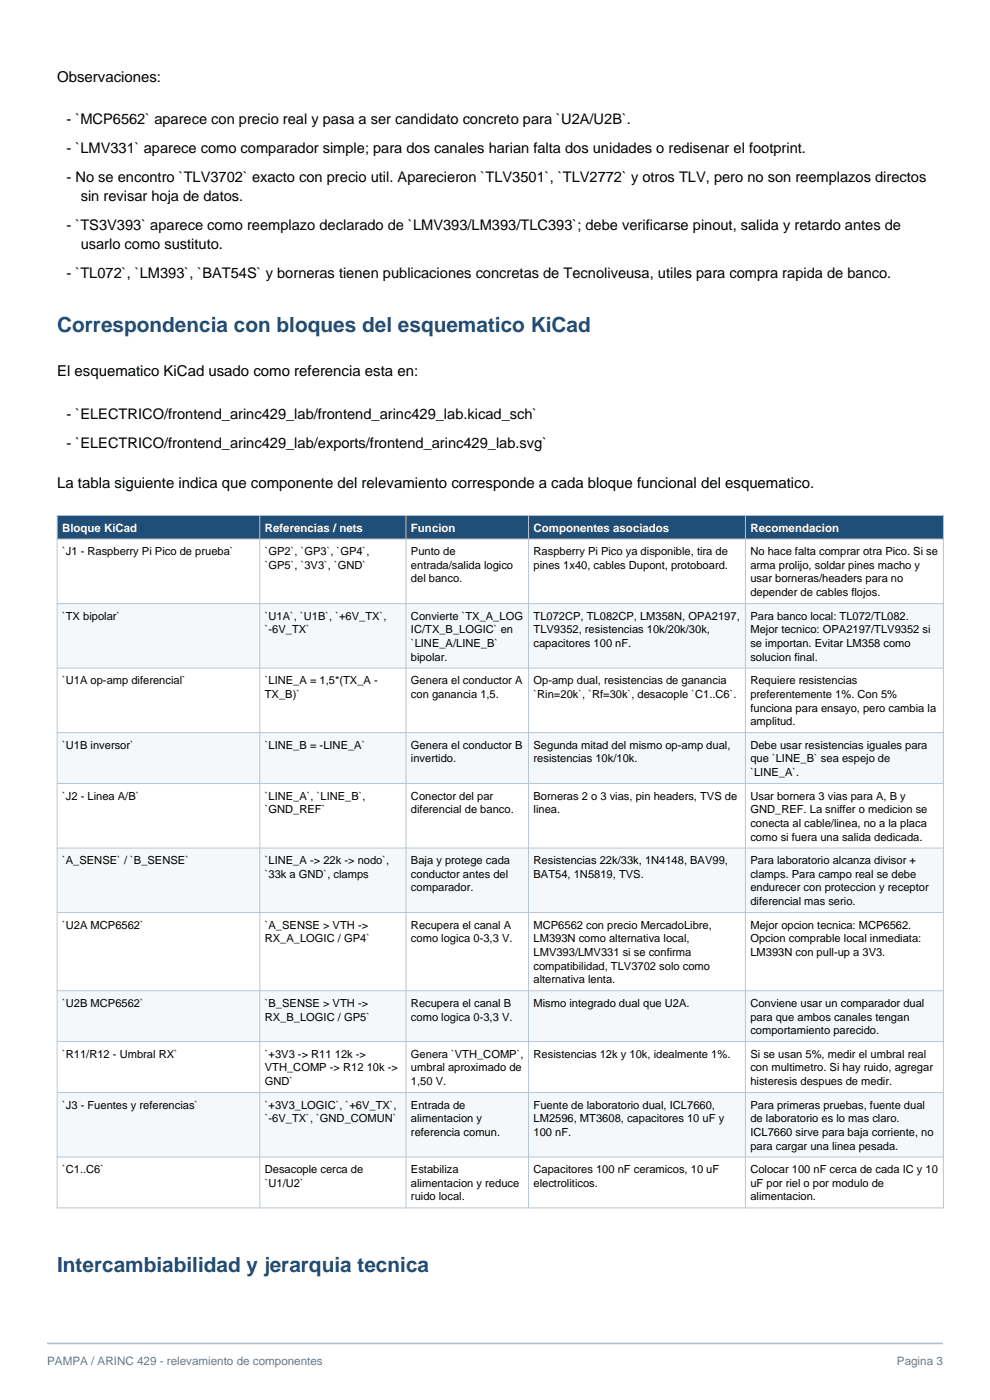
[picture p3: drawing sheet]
<svg xmlns="http://www.w3.org/2000/svg" width="210mm" height="297mm" viewBox="0 0 210 297" stroke-linecap="round" stroke-linejoin="round" font-family="sans-serif">
<defs><g id="words">
<g font-size="4.4" fill="#1f4e79">
<text x="12.1" y="70.5">Correspondencia con bloques del esquematico KiCad</text>
<text x="12.1" y="269.9">Intercambiabilidad y jerarquia tecnica</text>
</g>
<g font-size="3.2">
<text x="12.1" y="17.3">Observaciones:</text>
<text x="12.1" y="79.9">El esquematico KiCad usado como referencia esta en:</text>
<text x="12.1" y="103.5">La tabla siguiente indica que componente del relevamiento corresponde a cada bloque funcional del esquematico.</text>
</g>
<g font-size="3.1">
<text x="14.1" y="26.4">- `MCP6562` aparece con precio real y pasa a ser candidato concreto para `U2A/U2B`.</text>
<text x="14.1" y="32.5">- `LMV331` aparece como comparador simple; para dos canales harian falta dos unidades o redisenar el footprint.</text>
<text x="14.1" y="38.6">- No se encontro `TLV3702` exacto con precio util. Aparecieron `TLV3501`, `TLV2772` y otros TLV, pero no son reemplazos directos</text>
<text x="17.1" y="42.7">sin revisar hoja de datos.</text>
<text x="14.1" y="48.8">- `TS3V393` aparece como reemplazo declarado de `LMV393/LM393/TLC393`; debe verificarse pinout, salida y retardo antes de</text>
<text x="17.1" y="52.8">usarlo como sustituto.</text>
<text x="14.1" y="59">- `TL072`, `LM393`, `BAT54S` y borneras tienen publicaciones concretas de Tecnoliveusa, utiles para compra rapida de banco.</text>
<text x="14.1" y="88.9">- `ELECTRICO/frontend_arinc429_lab/frontend_arinc429_lab.kicad_sch`</text>
<text x="14.1" y="95.1">- `ELECTRICO/frontend_arinc429_lab/exports/frontend_arinc429_lab.svg`</text>
</g>
<g font-size="2.5" fill="#607d8b">
<text x="10" y="289.5">PAMPA / ARINC 429 - relevamiento de componentes</text>
<text x="190.3" y="289.5">Pagina 3</text>
</g>
<g font-size="2.4" fill="#fff">
<text x="13.2" y="112.8">Bloque KiCad</text>
<text x="56.2" y="112.8">Referencias / nets</text>
<text x="87.2" y="112.8">Funcion</text>
<text x="113.2" y="112.8">Componentes asociados</text>
<text x="159.2" y="112.8">Recomendacion</text>
</g>
<g font-size="2.4">
<text x="13.2" y="117.8">`J1 - Raspberry Pi Pico de prueba`</text>
<text x="56.2" y="117.8">`GP2`, `GP3`, `GP4`,</text>
<text x="87.2" y="117.8">Punto de</text>
<text x="113.2" y="117.8">Raspberry Pi Pico ya disponible, tira de</text>
<text x="159.2" y="117.8">No hace falta comprar otra Pico. Si se</text>
<text x="56.2" y="120.7">`GP5`, `3V3`, `GND`</text>
<text x="87.2" y="120.7">entrada/salida logico</text>
<text x="87.2" y="123.6">del banco.</text>
<text x="113.2" y="120.7">pines 1x40, cables Dupont, protoboard.</text>
<text x="159.2" y="120.7">arma prolijo, soldar pines macho y</text>
<text x="159.2" y="123.6">usar borneras/headers para no</text>
<text x="13.2" y="131.5">`TX bipolar`</text>
<text x="56.2" y="131.5">`U1A`, `U1B`, `+6V_TX`,</text>
<text x="87.2" y="131.5">Convierte `TX_A_LOG</text>
<text x="113.2" y="131.5">TL072CP, TL082CP, LM358N, OPA2197,</text>
<text x="159.2" y="126.5">depender de cables flojos.</text>
<text x="159.2" y="131.5">Para banco local: TL072/TL082.</text>
<text x="56.2" y="134.4">`-6V_TX`</text>
<text x="87.2" y="134.4">IC/TX_B_LOGIC` en</text>
<text x="87.2" y="137.3">`LINE_A/LINE_B`</text>
<text x="113.2" y="134.4">TLV9352, resistencias 10k/20k/30k,</text>
<text x="113.2" y="137.3">capacitores 100 nF.</text>
<text x="159.2" y="134.4">Mejor tecnico: OPA2197/TLV9352 si</text>
<text x="159.2" y="137.3">se importan. Evitar LM358 como</text>
<text x="87.2" y="140.2">bipolar.</text>
<text x="159.2" y="140.2">solucion final.</text>
<text x="13.2" y="145.2">`U1A op-amp diferencial`</text>
<text x="56.2" y="145.2">`LINE_A = 1,5*(TX_A -</text>
<text x="56.2" y="148.1">TX_B)`</text>
<text x="87.2" y="145.2">Genera el conductor A</text>
<text x="87.2" y="148.1">con ganancia 1,5.</text>
<text x="113.2" y="145.2">Op-amp dual, resistencias de ganancia</text>
<text x="113.2" y="148.1">`Rin=20k`, `Rf=30k`, desacople `C1..C6`.</text>
<text x="159.2" y="145.2">Requiere resistencias</text>
<text x="159.2" y="148.1">preferentemente 1%. Con 5%</text>
<text x="159.2" y="150.9">funciona para ensayo, pero cambia la</text>
<text x="159.2" y="153.8">amplitud.</text>
<text x="13.2" y="158.8">`U1B inversor`</text>
<text x="56.2" y="158.8">`LINE_B = -LINE_A`</text>
<text x="87.2" y="158.8">Genera el conductor B</text>
<text x="87.2" y="161.7">invertido.</text>
<text x="113.2" y="158.8">Segunda mitad del mismo op-amp dual,</text>
<text x="113.2" y="161.7">resistencias 10k/10k.</text>
<text x="159.2" y="158.8">Debe usar resistencias iguales para</text>
<text x="159.2" y="161.7">que `LINE_B` sea espejo de</text>
<text x="159.2" y="164.6">`LINE_A`.</text>
<text x="13.2" y="169.6">`J2 - Linea A/B`</text>
<text x="56.2" y="169.6">`LINE_A`, `LINE_B`,</text>
<text x="56.2" y="172.5">`GND_REF`</text>
<text x="87.2" y="169.6">Conector del par</text>
<text x="87.2" y="172.5">diferencial de banco.</text>
<text x="113.2" y="169.6">Borneras 2 o 3 vias, pin headers, TVS de</text>
<text x="113.2" y="172.5">linea.</text>
<text x="159.2" y="169.6">Usar bornera 3 vias para A, B y</text>
<text x="159.2" y="172.5">GND_REF. La sniffer o medicion se</text>
<text x="159.2" y="175.4">conecta al cable/linea, no a la placa</text>
<text x="159.2" y="178.3">como si fuera una salida dedicada.</text>
<text x="13.2" y="183.3">`A_SENSE` / `B_SENSE`</text>
<text x="56.2" y="183.3">`LINE_A -&gt; 22k -&gt; nodo`,</text>
<text x="87.2" y="183.3">Baja y protege cada</text>
<text x="113.2" y="183.3">Resistencias 22k/33k, 1N4148, BAV99,</text>
<text x="159.2" y="183.3">Para laboratorio alcanza divisor +</text>
<text x="56.2" y="186.2">`33k a GND`, clamps</text>
<text x="87.2" y="186.2">conductor antes del</text>
<text x="87.2" y="189.1">comparador.</text>
<text x="113.2" y="186.2">BAT54, 1N5819, TVS.</text>
<text x="159.2" y="186.2">clamps. Para campo real se debe</text>
<text x="159.2" y="189.1">endurecer con proteccion y receptor</text>
<text x="13.2" y="197">`U2A MCP6562`</text>
<text x="56.2" y="197">`A_SENSE &gt; VTH -&gt;</text>
<text x="87.2" y="197">Recupera el canal A</text>
<text x="113.2" y="197">MCP6562 con precio MercadoLibre,</text>
<text x="159.2" y="192">diferencial mas serio.</text>
<text x="159.2" y="197">Mejor opcion tecnica: MCP6562.</text>
<text x="56.2" y="199.9">RX_A_LOGIC / GP4`</text>
<text x="87.2" y="199.9">como logica 0-3,3 V.</text>
<text x="113.2" y="199.9">LM393N como alternativa local,</text>
<text x="113.2" y="202.8">LMV393/LMV331 si se confirma</text>
<text x="159.2" y="199.9">Opcion comprable local inmediata:</text>
<text x="159.2" y="202.8">LM393N con pull-up a 3V3.</text>
<text x="113.2" y="205.7">compatibilidad, TLV3702 solo como</text>
<text x="113.2" y="208.6">alternativa lenta.</text>
<text x="13.2" y="213.6">`U2B MCP6562`</text>
<text x="56.2" y="213.6">`B_SENSE &gt; VTH -&gt;</text>
<text x="87.2" y="213.6">Recupera el canal B</text>
<text x="113.2" y="213.6">Mismo integrado dual que U2A.</text>
<text x="159.2" y="213.6">Conviene usar un comparador dual</text>
<text x="56.2" y="216.5">RX_B_LOGIC / GP5`</text>
<text x="87.2" y="216.5">como logica 0-3,3 V.</text>
<text x="159.2" y="216.5">para que ambos canales tengan</text>
<text x="159.2" y="219.4">comportamiento parecido.</text>
<text x="13.2" y="224.4">`R11/R12 - Umbral RX`</text>
<text x="56.2" y="224.4">`+3V3 -&gt; R11 12k -&gt;</text>
<text x="56.2" y="227.3">VTH_COMP -&gt; R12 10k -&gt;</text>
<text x="87.2" y="224.4">Genera `VTH_COMP`,</text>
<text x="87.2" y="227.3">umbral aproximado de</text>
<text x="113.2" y="224.4">Resistencias 12k y 10k, idealmente 1%.</text>
<text x="159.2" y="224.4">Si se usan 5%, medir el umbral real</text>
<text x="159.2" y="227.3">con multimetro. Si hay ruido, agregar</text>
<text x="56.2" y="230.2">GND`</text>
<text x="87.2" y="230.2">1,50 V.</text>
<text x="159.2" y="230.2">histeresis despues de medir.</text>
<text x="13.2" y="235.2">`J3 - Fuentes y referencias`</text>
<text x="56.2" y="235.2">`+3V3_LOGIC`, `+6V_TX`,</text>
<text x="56.2" y="238.1">`-6V_TX`, `GND_COMUN`</text>
<text x="87.2" y="235.2">Entrada de</text>
<text x="87.2" y="238.1">alimentacion y</text>
<text x="113.2" y="235.2">Fuente de laboratorio dual, ICL7660,</text>
<text x="113.2" y="238.1">LM2596, MT3608, capacitores 10 uF y</text>
<text x="159.2" y="235.2">Para primeras pruebas, fuente dual</text>
<text x="159.2" y="238.1">de laboratorio es lo mas claro.</text>
<text x="87.2" y="241">referencia comun.</text>
<text x="113.2" y="241">100 nF.</text>
<text x="159.2" y="241">ICL7660 sirve para baja corriente, no</text>
<text x="159.2" y="243.9">para cargar una linea pesada.</text>
<text x="13.2" y="248.9">`C1..C6`</text>
<text x="56.2" y="248.9">Desacople cerca de</text>
<text x="56.2" y="251.8">`U1/U2`</text>
<text x="87.2" y="248.9">Estabiliza</text>
<text x="87.2" y="251.8">alimentacion y reduce</text>
<text x="113.2" y="248.9">Capacitores 100 nF ceramicos, 10 uF</text>
<text x="113.2" y="251.8">electroliticos.</text>
<text x="159.2" y="248.9">Colocar 100 nF cerca de cada IC y 10</text>
<text x="159.2" y="251.8">uF por riel o por modulo de</text>
<text x="87.2" y="254.7">ruido local.</text>
<text x="159.2" y="254.7">alimentacion.</text>
</g>
</g></defs>
<path d="M10 285h190" fill="none" stroke="#b0bec5" stroke-width=".35"/>
<path d="M12.1 109.4h188v5h-188z" fill-rule="evenodd" fill="#1f4e79"/>
<path d="M12.1 114.4h188v13.7h-188z" fill-rule="evenodd" fill="#fff"/>
<path d="M12.1 128.1h188v13.6h-188z" fill-rule="evenodd" fill="#f5f8fa"/>
<path d="M12.1 141.7h188v13.7h-188z" fill-rule="evenodd" fill="#fff"/>
<path d="M12.1 155.4h188v10.8h-188z" fill-rule="evenodd" fill="#f5f8fa"/>
<path d="M12.1 166.2h188v13.7h-188z" fill-rule="evenodd" fill="#fff"/>
<path d="M12.1 179.9h188v13.7h-188z" fill-rule="evenodd" fill="#f5f8fa"/>
<path d="M12.1 193.6h188v16.6h-188z" fill-rule="evenodd" fill="#fff"/>
<path d="M12.1 210.2h188v10.8h-188z" fill-rule="evenodd" fill="#f5f8fa"/>
<path d="M12.1 221h188v10.8h-188z" fill-rule="evenodd" fill="#fff"/>
<path d="M12.1 231.8h188v13.7h-188z" fill-rule="evenodd" fill="#f5f8fa"/>
<path d="M12.1 245.5h188v10.8h-188z" fill-rule="evenodd" fill="#fff"/>
<g fill="none" stroke="#b8c6d1" stroke-width=".21">
<path d="M12.1 109.4h188v146.9h-188zM12.1 114.4h188M55.1 109.4v146.9M86.1 109.4v146.9M112.1 109.4v146.9M158.1 109.4v146.9M12.1 128.1h188M12.1 141.7h188M12.1 155.4h188M12.1 166.2h188M12.1 179.9h188M12.1 193.6h188"/>
<path d="M12.1 210.2h188M12.1 221h188M12.1 231.8h188M12.1 245.5h188"/>
</g>
<use href="#words"/>
</svg>
